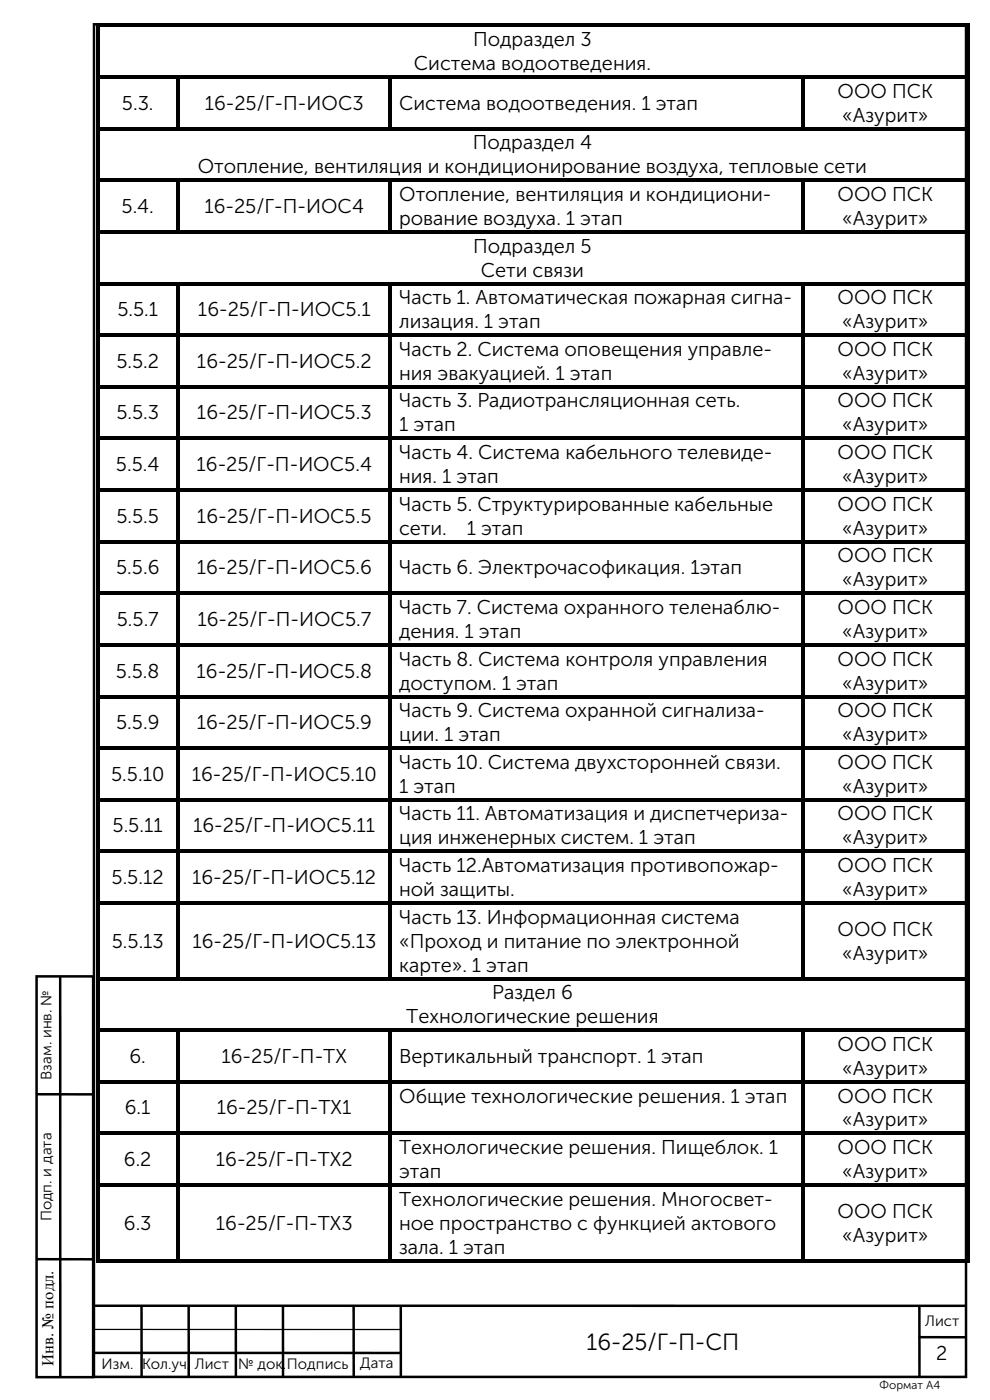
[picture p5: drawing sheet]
<svg xmlns="http://www.w3.org/2000/svg" width="210mm" height="297mm" viewBox="0 0 210 297" stroke-linecap="round" stroke-linejoin="round" font-family="sans-serif">
<defs><g id="words">
<text font-size="5" x="124.4" y="286.4">16-25/Г-П-СП</text>
<g font-size="4.2">
<text x="100.4" y="9.8">Подраздел 3</text>
<text x="87.8" y="14.9">Система водоотведения.</text>
<text x="25.9" y="23.3">5.3.</text>
<text x="43.4" y="23.3">16-25/Г-П-ИОС3</text>
<text x="84.7" y="23.3">Система водоотведения. 1 этап</text>
<text x="177.7" y="20.7">ООО ПСК</text>
<text x="178.7" y="25.8">«Азурит»</text>
<text x="100.3" y="31.7">Подраздел 4</text>
<text x="42" y="36.8">Отопление, вентиляция и кондиционирование воздуха, тепловые сети</text>
<text x="25.8" y="45.2">5.4.</text>
<text x="43.3" y="45.2">16-25/Г-П-ИОС4</text>
<text x="84.7" y="42.6">Отопление, вентиляция и кондициони-</text>
<text x="84.7" y="47.7">рование воздуха. 1 этап</text>
<text x="177.7" y="42.6">ООО ПСК</text>
<text x="178.7" y="47.7">«Азурит»</text>
<text x="100.4" y="53.6">Подраздел 5</text>
<text x="102" y="58.7">Сети связи</text>
<text x="84.7" y="64.6">Часть 1. Автоматическая пожарная сигна-</text>
<text x="177.7" y="64.6">ООО ПСК</text>
<text x="24.9" y="67.1">5.5.1</text>
<text x="42" y="67.1">16-25/Г-П-ИОС5.1</text>
<text x="84.7" y="69.6">лизация. 1 этап</text>
<text x="178.7" y="69.6">«Азурит»</text>
<text x="84.7" y="75.5">Часть 2. Система оповещения управле-</text>
<text x="177.7" y="75.5">ООО ПСК</text>
<text x="24.7" y="78.1">5.5.2</text>
<text x="41.8" y="78.1">16-25/Г-П-ИОС5.2</text>
<text x="84.7" y="80.6">ния эвакуацией. 1 этап</text>
<text x="178.7" y="80.6">«Азурит»</text>
<text x="24.7" y="89">5.5.3</text>
<text x="41.8" y="89">16-25/Г-П-ИОС5.3</text>
<text x="84.7" y="86.4">Часть 3. Радиотрансляционная сеть.</text>
<text x="177.7" y="86.4">ООО ПСК</text>
<text x="84.7" y="91.5">1 этап</text>
<text x="178.7" y="91.5">«Азурит»</text>
<text x="24.6" y="99.9">5.5.4</text>
<text x="41.7" y="99.9">16-25/Г-П-ИОС5.4</text>
<text x="84.7" y="97.4">Часть 4. Система кабельного телевиде-</text>
<text x="177.7" y="97.4">ООО ПСК</text>
<text x="84.7" y="102.5">ния. 1 этап</text>
<text x="178.7" y="102.5">«Азурит»</text>
<text x="24.7" y="110.9">5.5.5</text>
<text x="41.8" y="110.9">16-25/Г-П-ИОС5.5</text>
<text x="84.7" y="108.4">Часть 5. Структурированные кабельные</text>
<text x="84.7" y="113.5">сети.</text>
<text x="99" y="113.5">1 этап</text>
<text x="177.7" y="108.4">ООО ПСК</text>
<text x="178.7" y="113.5">«Азурит»</text>
<text x="177.7" y="119.3">ООО ПСК</text>
<text x="24.6" y="121.9">5.5.6</text>
<text x="41.7" y="121.9">16-25/Г-П-ИОС5.6</text>
<text x="84.7" y="121.9">Часть 6. Электрочасофикация. 1этап</text>
<text x="178.7" y="124.4">«Азурит»</text>
<text x="84.7" y="130.3">Часть 7. Система охранного теленаблю-</text>
<text x="177.7" y="130.3">ООО ПСК</text>
<text x="24.8" y="132.8">5.5.7</text>
<text x="41.9" y="132.8">16-25/Г-П-ИОС5.7</text>
<text x="84.7" y="135.3">дения. 1 этап</text>
<text x="178.7" y="135.3">«Азурит»</text>
<text x="24.6" y="143.8">5.5.8</text>
<text x="41.7" y="143.8">16-25/Г-П-ИОС5.8</text>
<text x="84.7" y="141.2">Часть 8. Система контроля управления</text>
<text x="177.7" y="141.2">ООО ПСК</text>
<text x="84.7" y="146.3">доступом. 1 этап</text>
<text x="178.7" y="146.3">«Азурит»</text>
<text x="24.6" y="154.7">5.5.9</text>
<text x="41.7" y="154.7">16-25/Г-П-ИОС5.9</text>
<text x="84.7" y="152.2">Часть 9. Система охранной сигнализа-</text>
<text x="177.7" y="152.2">ООО ПСК</text>
<text x="84.7" y="157.3">ции. 1 этап</text>
<text x="178.7" y="157.3">«Азурит»</text>
<text x="23.6" y="165.7">5.5.10</text>
<text x="40.7" y="165.7">16-25/Г-П-ИОС5.10</text>
<text x="84.7" y="163.2">Часть 10. Система двухсторонней связи.</text>
<text x="177.7" y="163.2">ООО ПСК</text>
<text x="84.7" y="168.2">1 этап</text>
<text x="178.7" y="168.2">«Азурит»</text>
<text x="23.9" y="176.6">5.5.11</text>
<text x="41" y="176.6">16-25/Г-П-ИОС5.11</text>
<text x="84.7" y="174.1">Часть 11. Автоматизация и диспетчериза-</text>
<text x="84.7" y="179.2">ция инженерных систем. 1 этап</text>
<text x="177.7" y="174.1">ООО ПСК</text>
<text x="178.7" y="179.2">«Азурит»</text>
<text x="84.7" y="185">Часть 12.Автоматизация противопожар-</text>
<text x="177.7" y="185">ООО ПСК</text>
<text x="23.7" y="187.6">5.5.12</text>
<text x="40.8" y="187.6">16-25/Г-П-ИОС5.12</text>
<text x="84.7" y="190.1">ной защиты.</text>
<text x="178.7" y="190.1">«Азурит»</text>
<text x="84.7" y="196">Часть 13. Информационная система</text>
<text x="23.7" y="201.1">5.5.13</text>
<text x="40.8" y="201.1">16-25/Г-П-ИОС5.13</text>
<text x="84.7" y="201.1">«Проход и питание по электронной</text>
<text x="177.7" y="198.5">ООО ПСК</text>
<text x="178.7" y="203.6">«Азурит»</text>
<text x="84.7" y="206.2">карте». 1 этап</text>
<text x="104.4" y="212">Раздел 6</text>
<text x="86.2" y="217.1">Технологические решения</text>
<text x="27.5" y="225.5">6.</text>
<text x="47" y="225.5">16-25/Г-П-ТХ</text>
<text x="84.7" y="225.5">Вертикальный транспорт. 1 этап</text>
<text x="177.7" y="223">ООО ПСК</text>
<text x="84.7" y="233.9">Общие технологические решения. 1 этап</text>
<text x="177.7" y="233.9">ООО ПСК</text>
<text x="178.7" y="228">«Азурит»</text>
<text x="26.5" y="236.5">6.1</text>
<text x="46" y="236.5">16-25/Г-П-ТХ1</text>
<text x="178.7" y="239">«Азурит»</text>
<text x="84.7" y="244.9">Технологические решения. Пищеблок. 1</text>
<text x="177.7" y="244.9">ООО ПСК</text>
<text x="26.3" y="247.4">6.2</text>
<text x="45.8" y="247.4">16-25/Г-П-ТХ2</text>
<text x="84.7" y="250">этап</text>
<text x="178.7" y="250">«Азурит»</text>
<text x="84.7" y="255.9">Технологические решения. Многосвет-</text>
<text x="26.3" y="260.9">6.3</text>
<text x="45.8" y="260.9">16-25/Г-П-ТХ3</text>
<text x="84.7" y="260.9">ное пространство с функцией актового</text>
<text x="177.7" y="258.4">ООО ПСК</text>
<text x="178.7" y="263.5">«Азурит»</text>
<text x="84.7" y="266">зала. 1 этап</text>
<text x="198.6" y="288.5">2</text>
</g>
<text font-size="3.5" x="11.3" y="289.8" transform="rotate(-90 11.3 289.8)">Инв. № подл.</text>
<g font-size="3.2">
<text x="10.9" y="229.1" transform="rotate(-90 10.9 229.1)">Взам. инв. №</text>
<text x="10.9" y="259.2" transform="rotate(-90 10.9 259.2)">Подп. и дата</text>
<text x="196.3" y="281.3">Лист</text>
<text x="21.5" y="290.5">Изм.</text>
<text x="30.1" y="290.5">Кол.уч.</text>
<text x="41.3" y="290.5">Лист</text>
<text x="50.5" y="290.5">№ док.</text>
<text x="60.9" y="290.5">Подпись</text>
<text x="76.4" y="290.4">Дата</text>
</g>
<text font-size="2.5" x="186.6" y="294.7">Формат А4</text>
</g></defs>
<g fill="none" stroke="#000" stroke-width=".53">
<path d="M19.9 5.2h185v287h-185zM7.8 207.2h12v85h-12zM12.8 207.2v85M7.8 232.2h12M7.8 267.2h12M20 277.1h185M30 277.1v14.9M40 277.1v14.9M50 277.1v14.9M60 277.1v14.9M75 277.1v14.9M85 277.1v14.9"/>
<path d="M195 277.1l.1 14.9M20 287.1h65M194.9 283.7h10"/>
</g>
<path d="M20 282.1h65" fill="none" stroke="#000" stroke-width=".26"/>
<g fill="#000">
<path d="M20.3 5h.8v.8h-.8zM21.1 5h183.8v.8h-183.8zM37.4 16.7l.8 .1zM82.4 16.7l.8 .1zM169.9 16.7l.8 .1zM204.9 5h.8v.8h-.8zM37.4 38.6l.8 .1zM82.4 38.6l.8 .1zM169.9 38.6l.8 .1zM37.4 60.5l.8 .1zM82.4 60.5l.8 .1zM169.9 60.5l.8 .1z"/>
<path d="M37.4 219h.8zM82.4 219h.8zM169.9 219h.8zM20.3 267.1h.8v.8h-.8zM21.1 267.1h16.3v.8h-16.3zM37.4 267.1h.8v.8h-.8zM38.2 267.1h44.2v.8h-44.2zM82.4 267.1h.8v.8h-.8zM83.2 267.1h86.7v.8h-86.7zM169.9 267.1h.8v.8h-.8zM170.7 267.1h34.2v.8h-34.2zM204.9 267.1h.8v.8h-.8z"/>
</g>
<g fill="#000">
<path d="M20.3 5.8h.8v10.2h-.8z" fill-rule="evenodd"/>
<path d="M20.3 16h.8v.8h-.8z" fill-rule="evenodd"/>
<path d="M21.1 16h16.3v.7h-16.3z" fill-rule="evenodd"/>
<path d="M37.4 16h.8v.7h-.8z" fill-rule="evenodd"/>
<path d="M38.2 16h44.2v.7h-44.2z" fill-rule="evenodd"/>
<path d="M82.4 16h.8v.7h-.8z" fill-rule="evenodd"/>
<path d="M83.2 16h86.7v.7h-86.7z" fill-rule="evenodd"/>
<path d="M169.9 16h.8v.7h-.8z" fill-rule="evenodd"/>
<path d="M170.7 16h34.2v.7h-34.2z" fill-rule="evenodd"/>
<path d="M204.9 5.8h.8v10.2h-.8z" fill-rule="evenodd"/>
<path d="M204.9 16h.8v.8h-.8z" fill-rule="evenodd"/>
<path d="M20.3 16.8h.8v10.1h-.8z" fill-rule="evenodd"/>
<path d="M20.3 26.9h.8v.8h-.8z" fill-rule="evenodd"/>
<path d="M20.3 27.7h.8v10.2h-.8z" fill-rule="evenodd"/>
<path d="M20.3 37.9h.8v.8h-.8z" fill-rule="evenodd"/>
<path d="M21.1 26.9h16.3v.8h-16.3z" fill-rule="evenodd"/>
<path d="M21.1 37.9h16.3v.8h-16.3z" fill-rule="evenodd"/>
<path d="M37.4 16.8h.8v10.1h-.8z" fill-rule="evenodd"/>
<path d="M37.4 26.9h.8v.8h-.8z" fill-rule="evenodd"/>
<path d="M37.4 37.9h.8v.8h-.8z" fill-rule="evenodd"/>
<path d="M38.2 26.9h44.2v.8h-44.2z" fill-rule="evenodd"/>
<path d="M38.2 37.9h44.2v.8h-44.2z" fill-rule="evenodd"/>
<path d="M82.4 16.8h.8v10.1h-.8z" fill-rule="evenodd"/>
<path d="M82.4 26.9h.8v.8h-.8z" fill-rule="evenodd"/>
<path d="M82.4 37.9h.8v.8h-.8z" fill-rule="evenodd"/>
<path d="M83.2 26.9h86.7v.8h-86.7z" fill-rule="evenodd"/>
<path d="M83.2 37.9h86.7v.8h-86.7z" fill-rule="evenodd"/>
<path d="M169.9 16.8h.8v10.1h-.8z" fill-rule="evenodd"/>
<path d="M169.9 26.9h.8v.8h-.8z" fill-rule="evenodd"/>
<path d="M169.9 37.9h.8v.8h-.8z" fill-rule="evenodd"/>
<path d="M170.7 26.9h34.2v.8h-34.2z" fill-rule="evenodd"/>
<path d="M170.7 37.9h34.2v.8h-34.2z" fill-rule="evenodd"/>
<path d="M204.9 16.8h.8v10.1h-.8z" fill-rule="evenodd"/>
<path d="M204.9 26.9h.8v.8h-.8z" fill-rule="evenodd"/>
<path d="M204.9 27.7h.8v10.2h-.8z" fill-rule="evenodd"/>
<path d="M204.9 37.9h.8v.8h-.8z" fill-rule="evenodd"/>
<path d="M20.3 38.7h.8v10.1h-.8z" fill-rule="evenodd"/>
<path d="M20.3 48.8h.8v.8h-.8z" fill-rule="evenodd"/>
<path d="M20.3 49.6h.8v10.2h-.8z" fill-rule="evenodd"/>
<path d="M21.1 48.8h16.3v.8h-16.3z" fill-rule="evenodd"/>
<path d="M37.4 38.7h.8v10.1h-.8z" fill-rule="evenodd"/>
<path d="M37.4 48.8h.8v.8h-.8z" fill-rule="evenodd"/>
<path d="M38.2 48.8h44.2v.8h-44.2z" fill-rule="evenodd"/>
<path d="M82.4 38.7h.8v10.1h-.8z" fill-rule="evenodd"/>
<path d="M82.4 48.8h.8v.8h-.8z" fill-rule="evenodd"/>
<path d="M83.2 48.8h86.7v.8h-86.7z" fill-rule="evenodd"/>
<path d="M169.9 38.7h.8v10.1h-.8z" fill-rule="evenodd"/>
<path d="M169.9 48.8h.8v.8h-.8z" fill-rule="evenodd"/>
<path d="M170.7 48.8h34.2v.8h-34.2z" fill-rule="evenodd"/>
<path d="M204.9 38.7h.8v10.1h-.8z" fill-rule="evenodd"/>
<path d="M204.9 48.8h.8v.8h-.8z" fill-rule="evenodd"/>
<path d="M204.9 49.6h.8v10.2h-.8z" fill-rule="evenodd"/>
<path d="M20.3 59.8h.8v.8h-.8z" fill-rule="evenodd"/>
<path d="M20.3 60.6h.8v10.1h-.8z" fill-rule="evenodd"/>
<path d="M20.3 70.7h.8v.8h-.8z" fill-rule="evenodd"/>
<path d="M21.1 59.8h16.3v.7h-16.3z" fill-rule="evenodd"/>
<path d="M21.1 70.7h16.3v.8h-16.3z" fill-rule="evenodd"/>
<path d="M37.4 59.8h.8v.7h-.8z" fill-rule="evenodd"/>
<path d="M37.4 60.6h.8v10.1h-.8z" fill-rule="evenodd"/>
<path d="M37.4 70.7h.8v.8h-.8z" fill-rule="evenodd"/>
<path d="M38.2 59.8h44.2v.7h-44.2z" fill-rule="evenodd"/>
<path d="M38.2 70.7h44.2v.8h-44.2z" fill-rule="evenodd"/>
<path d="M82.4 59.8h.8v.7h-.8z" fill-rule="evenodd"/>
<path d="M82.4 60.6h.8v10.1h-.8z" fill-rule="evenodd"/>
<path d="M82.4 70.7h.8v.8h-.8z" fill-rule="evenodd"/>
<path d="M83.2 59.8h86.7v.7h-86.7z" fill-rule="evenodd"/>
<path d="M83.2 70.7h86.7v.8h-86.7z" fill-rule="evenodd"/>
<path d="M169.9 59.8h.8v.7h-.8z" fill-rule="evenodd"/>
<path d="M169.9 60.6h.8v10.1h-.8z" fill-rule="evenodd"/>
<path d="M169.9 70.7h.8v.8h-.8z" fill-rule="evenodd"/>
<path d="M170.7 59.8h34.2v.7h-34.2z" fill-rule="evenodd"/>
<path d="M170.7 70.7h34.2v.8h-34.2z" fill-rule="evenodd"/>
<path d="M204.9 59.8h.8v.8h-.8z" fill-rule="evenodd"/>
<path d="M204.9 60.6h.8v10.1h-.8z" fill-rule="evenodd"/>
<path d="M204.9 70.7h.8v.8h-.8z" fill-rule="evenodd"/>
<path d="M20.3 71.5h.8v10.2h-.8z" fill-rule="evenodd"/>
<path d="M20.3 81.7h.8v.8h-.8z" fill-rule="evenodd"/>
<path d="M20.3 82.5h.8v10.1h-.8z" fill-rule="evenodd"/>
<path d="M20.3 92.6h.8v.8h-.8z" fill-rule="evenodd"/>
<path d="M21.1 81.7h16.3v.8h-16.3z" fill-rule="evenodd"/>
<path d="M21.1 92.6h16.3v.8h-16.3z" fill-rule="evenodd"/>
<path d="M37.4 71.5h.8v10.2h-.8z" fill-rule="evenodd"/>
<path d="M37.4 81.7h.8v.8h-.8z" fill-rule="evenodd"/>
<path d="M37.4 82.5h.8v10.1h-.8z" fill-rule="evenodd"/>
<path d="M37.4 92.6h.8v.8h-.8z" fill-rule="evenodd"/>
<path d="M38.2 81.7h44.2v.8h-44.2z" fill-rule="evenodd"/>
<path d="M38.2 92.6h44.2v.8h-44.2z" fill-rule="evenodd"/>
<path d="M82.4 71.5h.8v10.2h-.8z" fill-rule="evenodd"/>
<path d="M82.4 81.7h.8v.8h-.8z" fill-rule="evenodd"/>
<path d="M82.4 82.5h.8v10.1h-.8z" fill-rule="evenodd"/>
<path d="M82.4 92.6h.8v.8h-.8z" fill-rule="evenodd"/>
<path d="M83.2 81.7h86.7v.8h-86.7z" fill-rule="evenodd"/>
<path d="M83.2 92.6h86.7v.8h-86.7z" fill-rule="evenodd"/>
<path d="M169.9 71.5h.8v10.2h-.8z" fill-rule="evenodd"/>
<path d="M169.9 81.7h.8v.8h-.8z" fill-rule="evenodd"/>
<path d="M169.9 82.5h.8v10.1h-.8z" fill-rule="evenodd"/>
<path d="M169.9 92.6h.8v.8h-.8z" fill-rule="evenodd"/>
<path d="M170.7 81.7h34.2v.8h-34.2z" fill-rule="evenodd"/>
<path d="M170.7 92.6h34.2v.8h-34.2z" fill-rule="evenodd"/>
<path d="M204.9 71.5h.8v10.2h-.8z" fill-rule="evenodd"/>
<path d="M204.9 81.7h.8v.8h-.8z" fill-rule="evenodd"/>
<path d="M204.9 82.5h.8v10.1h-.8z" fill-rule="evenodd"/>
<path d="M204.9 92.6h.8v.8h-.8z" fill-rule="evenodd"/>
<path d="M20.3 93.4h.8v10.2h-.8z" fill-rule="evenodd"/>
<path d="M20.3 103.6h.8v.8h-.8z" fill-rule="evenodd"/>
<path d="M20.3 104.4h.8v10.2h-.8z" fill-rule="evenodd"/>
<path d="M20.3 114.6h.8v.8h-.8z" fill-rule="evenodd"/>
<path d="M21.1 103.6h16.3v.8h-16.3z" fill-rule="evenodd"/>
<path d="M21.1 114.6h16.3v.7h-16.3z" fill-rule="evenodd"/>
<path d="M37.4 93.4h.8v10.2h-.8z" fill-rule="evenodd"/>
<path d="M37.4 103.6h.8v.8h-.8z" fill-rule="evenodd"/>
<path d="M37.4 104.4h.8v10.2h-.8z" fill-rule="evenodd"/>
<path d="M37.4 114.6h.8v.8h-.8z" fill-rule="evenodd"/>
<path d="M38.2 103.6h44.2v.8h-44.2z" fill-rule="evenodd"/>
<path d="M38.2 114.6h44.2v.7h-44.2z" fill-rule="evenodd"/>
<path d="M82.4 93.4h.8v10.2h-.8z" fill-rule="evenodd"/>
<path d="M82.4 103.6h.8v.8h-.8z" fill-rule="evenodd"/>
<path d="M82.4 104.4h.8v10.2h-.8z" fill-rule="evenodd"/>
<path d="M82.4 114.6h.8v.8h-.8z" fill-rule="evenodd"/>
<path d="M83.2 103.6h86.7v.8h-86.7z" fill-rule="evenodd"/>
<path d="M83.2 114.6h86.7v.7h-86.7z" fill-rule="evenodd"/>
<path d="M169.9 93.4h.8v10.2h-.8z" fill-rule="evenodd"/>
<path d="M169.9 103.6h.8v.8h-.8z" fill-rule="evenodd"/>
<path d="M169.9 104.4h.8v10.2h-.8z" fill-rule="evenodd"/>
<path d="M169.9 114.6h.8v.8h-.8z" fill-rule="evenodd"/>
<path d="M170.7 103.6h34.2v.8h-34.2z" fill-rule="evenodd"/>
<path d="M170.7 114.6h34.2v.7h-34.2z" fill-rule="evenodd"/>
<path d="M204.9 93.4h.8v10.2h-.8z" fill-rule="evenodd"/>
<path d="M204.9 103.6h.8v.8h-.8z" fill-rule="evenodd"/>
<path d="M204.9 104.4h.8v10.2h-.8z" fill-rule="evenodd"/>
<path d="M204.9 114.6h.8v.8h-.8z" fill-rule="evenodd"/>
<path d="M20.3 115.4h.8v10.1h-.8z" fill-rule="evenodd"/>
<path d="M20.3 125.5h.8v.8h-.8z" fill-rule="evenodd"/>
<path d="M20.3 126.3h.8v10.1h-.8z" fill-rule="evenodd"/>
<path d="M20.3 136.4h.8v.8h-.8z" fill-rule="evenodd"/>
<path d="M21.1 125.5h16.3v.8h-16.3z" fill-rule="evenodd"/>
<path d="M21.1 136.4h16.3v.8h-16.3z" fill-rule="evenodd"/>
<path d="M37.4 115.4h.8v10.1h-.8z" fill-rule="evenodd"/>
<path d="M37.4 125.5h.8v.8h-.8z" fill-rule="evenodd"/>
<path d="M37.4 126.3h.8v10.1h-.8z" fill-rule="evenodd"/>
<path d="M37.4 136.4h.8v.8h-.8z" fill-rule="evenodd"/>
<path d="M38.2 125.5h44.2v.8h-44.2z" fill-rule="evenodd"/>
<path d="M38.2 136.4h44.2v.8h-44.2z" fill-rule="evenodd"/>
<path d="M82.4 115.4h.8v10.1h-.8z" fill-rule="evenodd"/>
<path d="M82.4 125.5h.8v.8h-.8z" fill-rule="evenodd"/>
<path d="M82.4 126.3h.8v10.1h-.8z" fill-rule="evenodd"/>
<path d="M82.4 136.4h.8v.8h-.8z" fill-rule="evenodd"/>
<path d="M83.2 125.5h86.7v.8h-86.7z" fill-rule="evenodd"/>
<path d="M83.2 136.4h86.7v.8h-86.7z" fill-rule="evenodd"/>
<path d="M169.9 115.4h.8v10.1h-.8z" fill-rule="evenodd"/>
<path d="M169.9 125.5h.8v.8h-.8z" fill-rule="evenodd"/>
<path d="M169.9 126.3h.8v10.1h-.8z" fill-rule="evenodd"/>
<path d="M169.9 136.4h.8v.8h-.8z" fill-rule="evenodd"/>
<path d="M170.7 125.5h34.2v.8h-34.2z" fill-rule="evenodd"/>
<path d="M170.7 136.4h34.2v.8h-34.2z" fill-rule="evenodd"/>
<path d="M204.9 115.4h.8v10.1h-.8z" fill-rule="evenodd"/>
<path d="M204.9 125.5h.8v.8h-.8z" fill-rule="evenodd"/>
<path d="M204.9 126.3h.8v10.1h-.8z" fill-rule="evenodd"/>
<path d="M204.9 136.4h.8v.8h-.8z" fill-rule="evenodd"/>
<path d="M20.3 137.2h.8v10.2h-.8z" fill-rule="evenodd"/>
<path d="M20.3 147.4h.8v.8h-.8z" fill-rule="evenodd"/>
<path d="M20.3 148.2h.8v10.2h-.8z" fill-rule="evenodd"/>
<path d="M20.3 158.4h.8v.8h-.8z" fill-rule="evenodd"/>
<path d="M21.1 147.4h16.3v.8h-16.3z" fill-rule="evenodd"/>
<path d="M21.1 158.4h16.3v.7h-16.3z" fill-rule="evenodd"/>
<path d="M37.4 137.2h.8v10.2h-.8z" fill-rule="evenodd"/>
<path d="M37.4 147.4h.8v.8h-.8z" fill-rule="evenodd"/>
<path d="M37.4 148.2h.8v10.2h-.8z" fill-rule="evenodd"/>
<path d="M37.4 158.4h.8v.8h-.8z" fill-rule="evenodd"/>
<path d="M38.2 147.4h44.2v.8h-44.2z" fill-rule="evenodd"/>
<path d="M38.2 158.4h44.2v.7h-44.2z" fill-rule="evenodd"/>
<path d="M82.4 137.2h.8v10.2h-.8z" fill-rule="evenodd"/>
<path d="M82.4 147.4h.8v.8h-.8z" fill-rule="evenodd"/>
<path d="M82.4 148.2h.8v10.2h-.8z" fill-rule="evenodd"/>
<path d="M82.4 158.4h.8v.8h-.8z" fill-rule="evenodd"/>
<path d="M83.2 147.4h86.7v.8h-86.7z" fill-rule="evenodd"/>
<path d="M83.2 158.4h86.7v.7h-86.7z" fill-rule="evenodd"/>
<path d="M169.9 137.2h.8v10.2h-.8z" fill-rule="evenodd"/>
<path d="M169.9 147.4h.8v.8h-.8z" fill-rule="evenodd"/>
<path d="M169.9 148.2h.8v10.2h-.8z" fill-rule="evenodd"/>
<path d="M169.9 158.4h.8v.8h-.8z" fill-rule="evenodd"/>
<path d="M170.7 147.4h34.2v.8h-34.2z" fill-rule="evenodd"/>
<path d="M170.7 158.4h34.2v.7h-34.2z" fill-rule="evenodd"/>
<path d="M204.9 137.2h.8v10.2h-.8z" fill-rule="evenodd"/>
<path d="M204.9 147.4h.8v.8h-.8z" fill-rule="evenodd"/>
<path d="M204.9 148.2h.8v10.2h-.8z" fill-rule="evenodd"/>
<path d="M204.9 158.4h.8v.8h-.8z" fill-rule="evenodd"/>
<path d="M20.3 159.2h.8v10.1h-.8z" fill-rule="evenodd"/>
<path d="M20.3 169.3h.8v.8h-.8z" fill-rule="evenodd"/>
<path d="M21.1 169.3h16.3v.8h-16.3z" fill-rule="evenodd"/>
<path d="M37.4 159.2h.8v10.1h-.8z" fill-rule="evenodd"/>
<path d="M37.4 169.3h.8v.8h-.8z" fill-rule="evenodd"/>
<path d="M38.2 169.3h44.2v.8h-44.2z" fill-rule="evenodd"/>
<path d="M82.4 159.2h.8v10.1h-.8z" fill-rule="evenodd"/>
<path d="M82.4 169.3h.8v.8h-.8z" fill-rule="evenodd"/>
<path d="M83.2 169.3h86.7v.8h-86.7z" fill-rule="evenodd"/>
<path d="M169.9 159.2h.8v10.1h-.8z" fill-rule="evenodd"/>
<path d="M169.9 169.3h.8v.8h-.8z" fill-rule="evenodd"/>
<path d="M170.7 169.3h34.2v.8h-34.2z" fill-rule="evenodd"/>
<path d="M204.9 159.2h.8v10.1h-.8z" fill-rule="evenodd"/>
<path d="M204.9 169.3h.8v.8h-.8z" fill-rule="evenodd"/>
<path d="M20.3 170.1h.8v10.2h-.8z" fill-rule="evenodd"/>
<path d="M20.3 180.3h.8v.8h-.8z" fill-rule="evenodd"/>
<path d="M20.3 181.1h.8v10.1h-.8z" fill-rule="evenodd"/>
<path d="M20.3 191.2h.8v.8h-.8z" fill-rule="evenodd"/>
<path d="M21.1 180.3h16.3v.7h-16.3z" fill-rule="evenodd"/>
<path d="M21.1 191.2h16.3v.8h-16.3z" fill-rule="evenodd"/>
<path d="M37.4 170.1h.8v10.2h-.8z" fill-rule="evenodd"/>
<path d="M37.4 180.3h.8v.8h-.8z" fill-rule="evenodd"/>
<path d="M37.4 181.1h.8v10.1h-.8z" fill-rule="evenodd"/>
<path d="M37.4 191.2h.8v.8h-.8z" fill-rule="evenodd"/>
<path d="M38.2 180.3h44.2v.7h-44.2z" fill-rule="evenodd"/>
<path d="M38.2 191.2h44.2v.8h-44.2z" fill-rule="evenodd"/>
<path d="M82.4 170.1h.8v10.2h-.8z" fill-rule="evenodd"/>
<path d="M82.4 180.3h.8v.8h-.8z" fill-rule="evenodd"/>
<path d="M82.4 181.1h.8v10.1h-.8z" fill-rule="evenodd"/>
<path d="M82.4 191.2h.8v.8h-.8z" fill-rule="evenodd"/>
<path d="M83.2 180.3h86.7v.7h-86.7z" fill-rule="evenodd"/>
<path d="M83.2 191.2h86.7v.8h-86.7z" fill-rule="evenodd"/>
<path d="M169.9 170.1h.8v10.2h-.8z" fill-rule="evenodd"/>
<path d="M169.9 180.3h.8v.8h-.8z" fill-rule="evenodd"/>
<path d="M169.9 181.1h.8v10.1h-.8z" fill-rule="evenodd"/>
<path d="M169.9 191.2h.8v.8h-.8z" fill-rule="evenodd"/>
<path d="M170.7 180.3h34.2v.7h-34.2z" fill-rule="evenodd"/>
<path d="M170.7 191.2h34.2v.8h-34.2z" fill-rule="evenodd"/>
<path d="M204.9 170.1h.8v10.2h-.8z" fill-rule="evenodd"/>
<path d="M204.9 180.3h.8v.8h-.8z" fill-rule="evenodd"/>
<path d="M204.9 181.1h.8v10.1h-.8z" fill-rule="evenodd"/>
<path d="M204.9 191.2h.8v.8h-.8z" fill-rule="evenodd"/>
<path d="M20.3 192h.8v15.3h-.8z" fill-rule="evenodd"/>
<path d="M20.3 207.3h.8v.8h-.8z" fill-rule="evenodd"/>
<path d="M20.3 208.1h.8v10.1h-.8z" fill-rule="evenodd"/>
<path d="M20.3 218.2h.8v.8h-.8z" fill-rule="evenodd"/>
<path d="M21.1 207.3h16.3v.7h-16.3z" fill-rule="evenodd"/>
<path d="M21.1 218.2h16.3v.8h-16.3z" fill-rule="evenodd"/>
<path d="M37.4 192h.8v15.3h-.8z" fill-rule="evenodd"/>
<path d="M37.4 207.3h.8v.7h-.8z" fill-rule="evenodd"/>
<path d="M37.4 218.2h.8v.8h-.8z" fill-rule="evenodd"/>
<path d="M38.2 207.3h44.2v.7h-44.2z" fill-rule="evenodd"/>
<path d="M38.2 218.2h44.2v.8h-44.2z" fill-rule="evenodd"/>
<path d="M82.4 192h.8v15.3h-.8z" fill-rule="evenodd"/>
<path d="M82.4 207.3h.8v.7h-.8z" fill-rule="evenodd"/>
<path d="M82.4 218.2h.8v.8h-.8z" fill-rule="evenodd"/>
<path d="M83.2 207.3h86.7v.7h-86.7z" fill-rule="evenodd"/>
<path d="M83.2 218.2h86.7v.8h-86.7z" fill-rule="evenodd"/>
<path d="M169.9 192h.8v15.3h-.8z" fill-rule="evenodd"/>
<path d="M169.9 207.3h.8v.7h-.8z" fill-rule="evenodd"/>
<path d="M169.9 218.2h.8v.8h-.8z" fill-rule="evenodd"/>
<path d="M170.7 207.3h34.2v.7h-34.2z" fill-rule="evenodd"/>
<path d="M170.7 218.2h34.2v.8h-34.2z" fill-rule="evenodd"/>
<path d="M204.9 192h.8v15.3h-.8z" fill-rule="evenodd"/>
<path d="M204.9 207.3h.8v.8h-.8z" fill-rule="evenodd"/>
<path d="M204.9 208.1h.8v10.1h-.8z" fill-rule="evenodd"/>
<path d="M204.9 218.2h.8v.8h-.8z" fill-rule="evenodd"/>
<path d="M20.3 219h.8v10.2h-.8z" fill-rule="evenodd"/>
<path d="M20.3 229.2h.8v.8h-.8z" fill-rule="evenodd"/>
<path d="M21.1 229.2h16.3v.7h-16.3z" fill-rule="evenodd"/>
<path d="M37.4 219h.8v10.2h-.8z" fill-rule="evenodd"/>
<path d="M37.4 229.2h.8v.8h-.8z" fill-rule="evenodd"/>
<path d="M38.2 229.2h44.2v.7h-44.2z" fill-rule="evenodd"/>
<path d="M82.4 219h.8v10.2h-.8z" fill-rule="evenodd"/>
<path d="M82.4 229.2h.8v.8h-.8z" fill-rule="evenodd"/>
<path d="M83.2 229.2h86.7v.7h-86.7z" fill-rule="evenodd"/>
<path d="M169.9 219h.8v10.2h-.8z" fill-rule="evenodd"/>
<path d="M169.9 229.2h.8v.8h-.8z" fill-rule="evenodd"/>
<path d="M170.7 229.2h34.2v.7h-34.2z" fill-rule="evenodd"/>
<path d="M204.9 219h.8v10.2h-.8z" fill-rule="evenodd"/>
<path d="M204.9 229.2h.8v.8h-.8z" fill-rule="evenodd"/>
<path d="M20.3 230h.8v10.1h-.8z" fill-rule="evenodd"/>
<path d="M20.3 240.1h.8v.8h-.8z" fill-rule="evenodd"/>
<path d="M20.3 240.9h.8v10.2h-.8z" fill-rule="evenodd"/>
<path d="M20.3 251.1h.8v.8h-.8z" fill-rule="evenodd"/>
<path d="M21.1 240.1h16.3v.8h-16.3z" fill-rule="evenodd"/>
<path d="M21.1 251.1h16.3v.7h-16.3z" fill-rule="evenodd"/>
<path d="M37.4 230h.8v10.1h-.8z" fill-rule="evenodd"/>
<path d="M37.4 240.1h.8v.8h-.8z" fill-rule="evenodd"/>
<path d="M37.4 240.9h.8v10.2h-.8z" fill-rule="evenodd"/>
<path d="M37.4 251.1h.8v.8h-.8z" fill-rule="evenodd"/>
<path d="M38.2 240.1h44.2v.8h-44.2z" fill-rule="evenodd"/>
<path d="M38.2 251.1h44.2v.7h-44.2z" fill-rule="evenodd"/>
<path d="M82.4 230h.8v10.1h-.8z" fill-rule="evenodd"/>
<path d="M82.4 240.1h.8v.8h-.8z" fill-rule="evenodd"/>
<path d="M82.4 240.9h.8v10.2h-.8z" fill-rule="evenodd"/>
<path d="M82.4 251.1h.8v.8h-.8z" fill-rule="evenodd"/>
<path d="M83.2 240.1h86.7v.8h-86.7z" fill-rule="evenodd"/>
<path d="M83.2 251.1h86.7v.7h-86.7z" fill-rule="evenodd"/>
<path d="M169.9 230h.8v10.1h-.8z" fill-rule="evenodd"/>
<path d="M169.9 240.1h.8v.8h-.8z" fill-rule="evenodd"/>
<path d="M169.9 240.9h.8v10.2h-.8z" fill-rule="evenodd"/>
<path d="M169.9 251.1h.8v.8h-.8z" fill-rule="evenodd"/>
<path d="M170.7 240.1h34.2v.8h-34.2z" fill-rule="evenodd"/>
<path d="M170.7 251.1h34.2v.7h-34.2z" fill-rule="evenodd"/>
<path d="M204.9 230h.8v10.1h-.8z" fill-rule="evenodd"/>
<path d="M204.9 240.1h.8v.8h-.8z" fill-rule="evenodd"/>
<path d="M204.9 240.9h.8v10.2h-.8z" fill-rule="evenodd"/>
<path d="M204.9 251.1h.8v.8h-.8z" fill-rule="evenodd"/>
<path d="M20.3 251.9h.8v15.2h-.8z" fill-rule="evenodd"/>
<path d="M37.4 251.9h.8v15.2h-.8z" fill-rule="evenodd"/>
<path d="M82.4 251.9h.8v15.2h-.8z" fill-rule="evenodd"/>
<path d="M169.9 251.9h.8v15.2h-.8z" fill-rule="evenodd"/>
<path d="M204.9 251.9h.8v15.2h-.8z" fill-rule="evenodd"/>
</g>
<use href="#words"/>
</svg>
